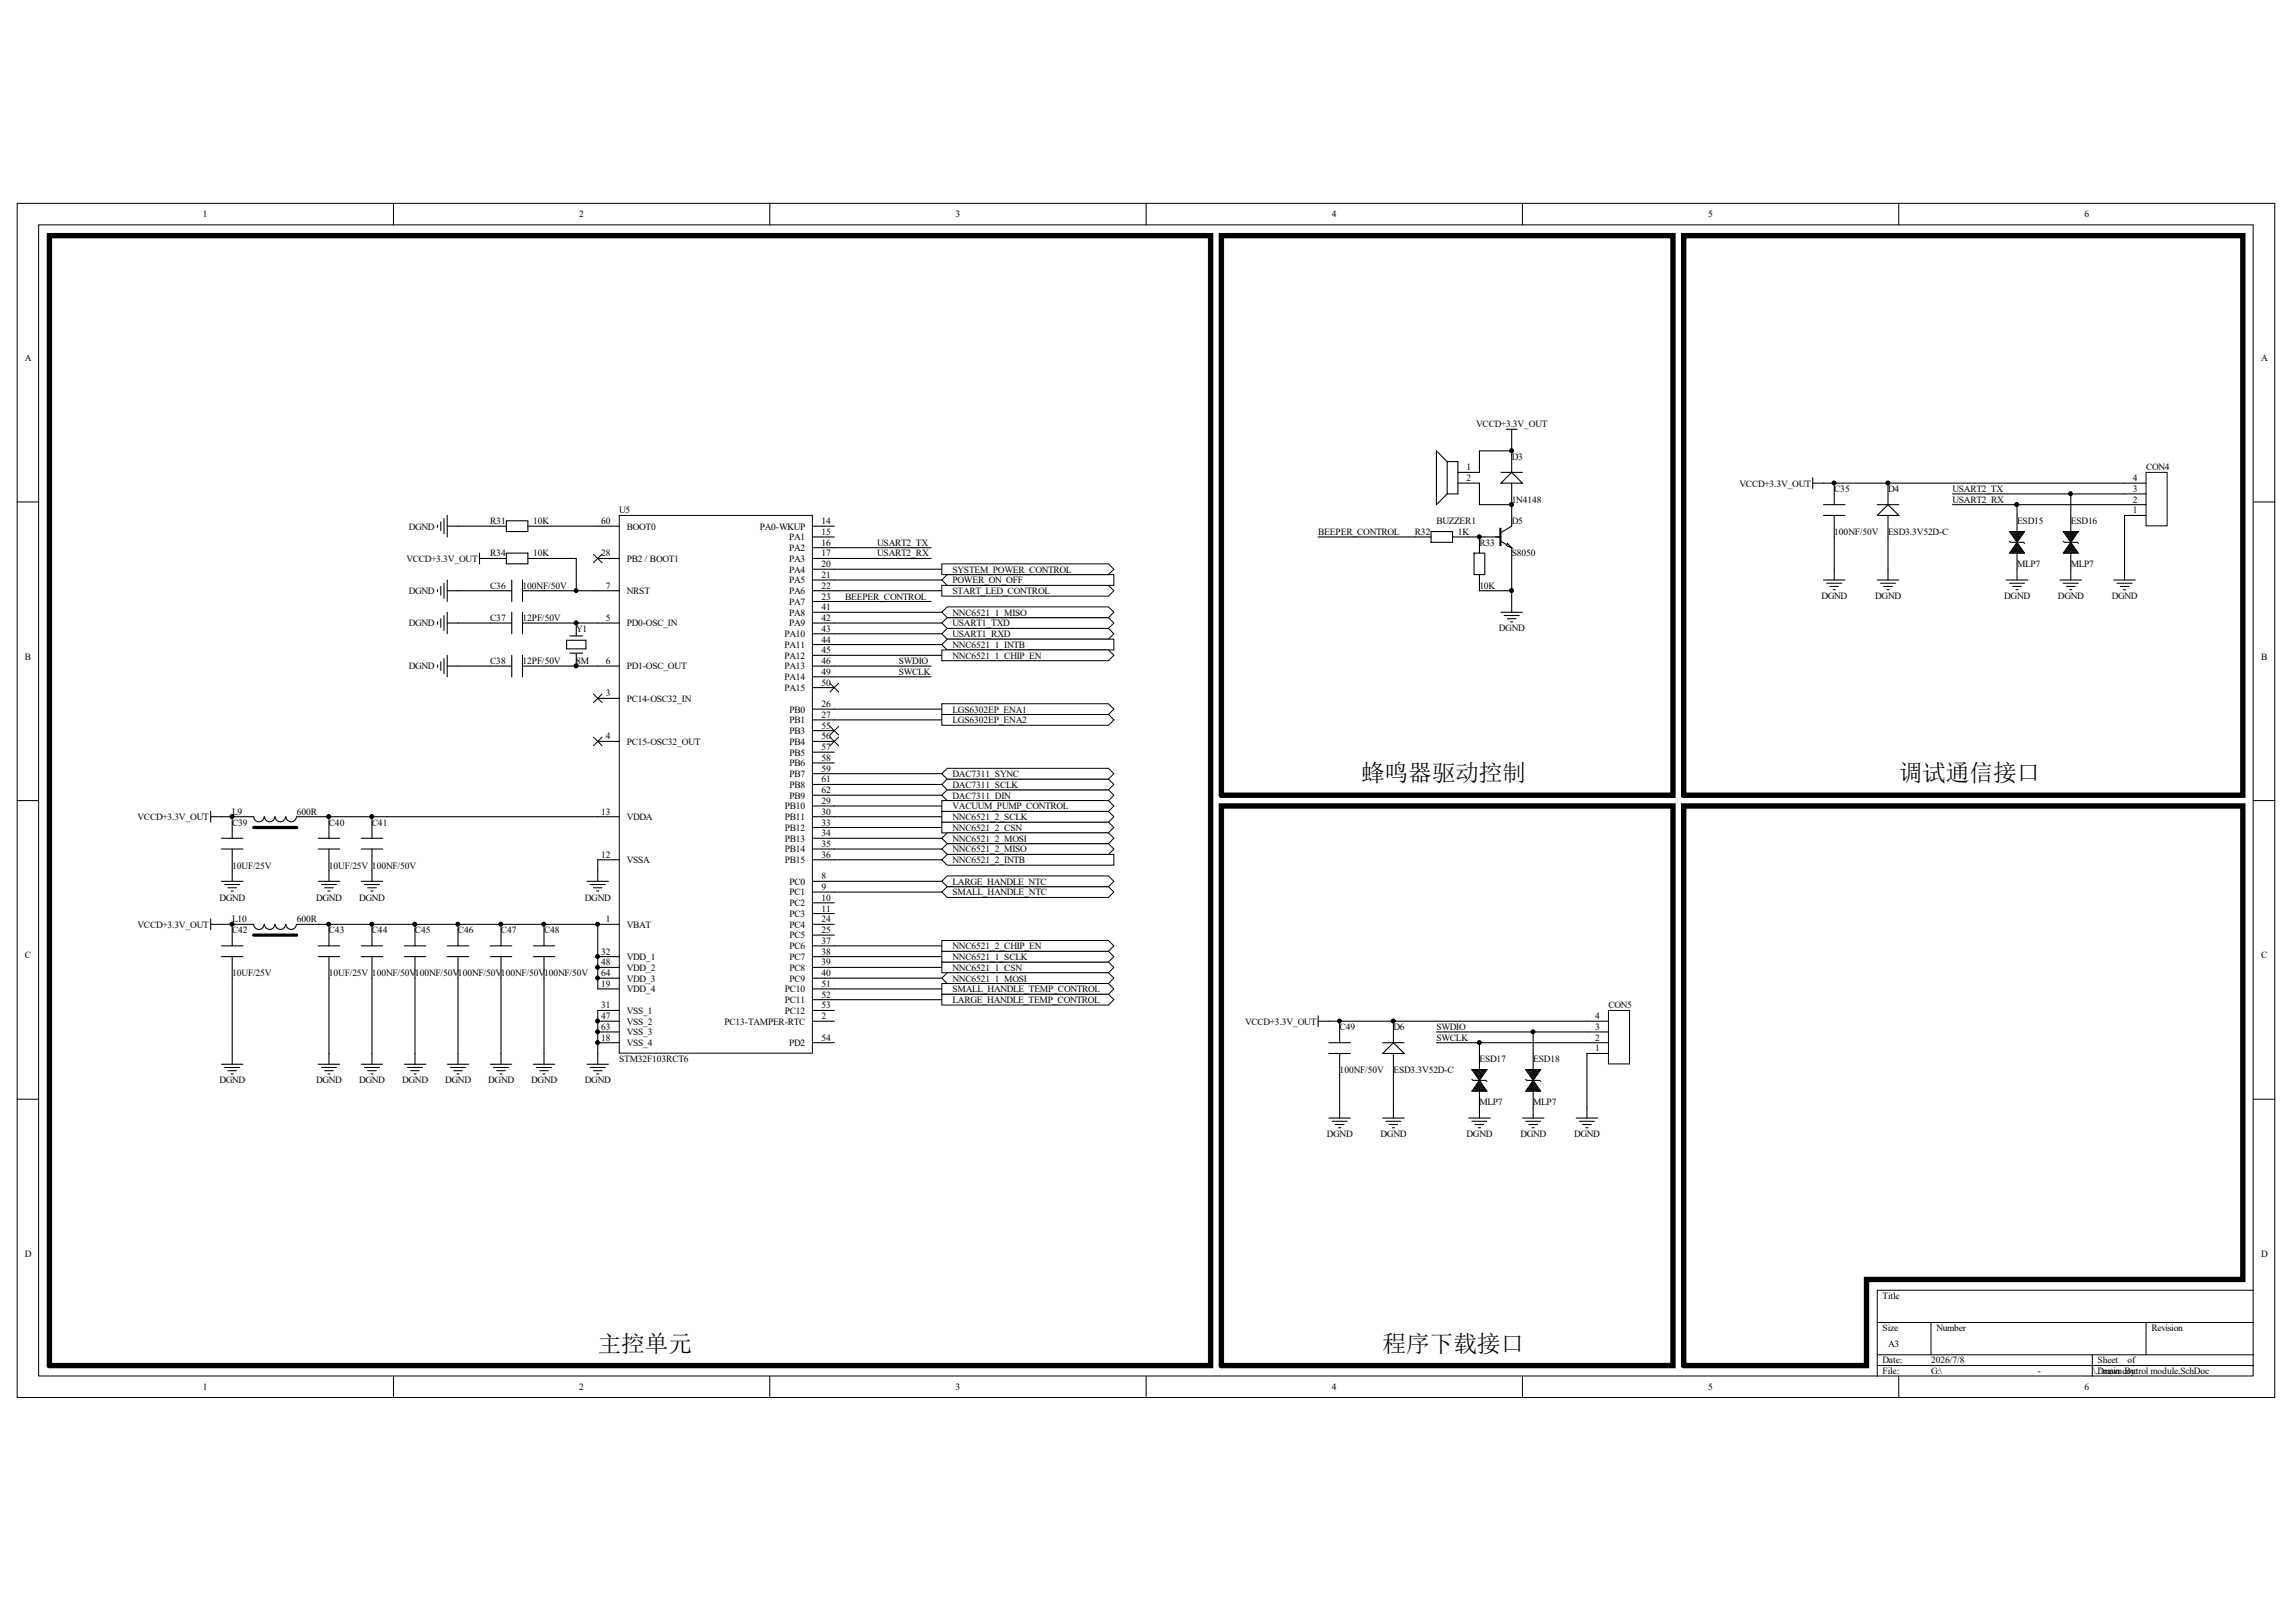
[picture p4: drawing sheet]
<svg xmlns="http://www.w3.org/2000/svg" width="288mm" height="201mm" viewBox="0 0 288 201" stroke-linecap="round" stroke-linejoin="round" font-family="sans-serif">
<defs><g id="words">
<g font-size="3">
<text x="170.7" y="97.9">蜂鸣器驱动控制</text>
<text x="238.1" y="97.9">调试通信接口</text>
<text x="74.9" y="169.4">主控单元</text>
<text x="173.4" y="169.4">程序下载接口</text>
</g>
<g font-size="1.2">
<text x="25.4" y="27.3">1</text>
<text x="72.6" y="27.3">2</text>
<text x="119.8" y="27.3">3</text>
<text x="167" y="27.3">4</text>
<text x="214.2" y="27.3">5</text>
<text x="261.4" y="27.3">6</text>
<text x="3.1" y="45.3">A</text>
<text x="283.5" y="45.3">A</text>
<text x="185.1" y="53.6">VCCD+3.3V_OUT</text>
<text x="183.9" y="59">1</text>
<text x="189.5" y="57.6">D3</text>
<text x="269.1" y="59">CON4</text>
<text x="61.5" y="65.7">R31</text>
<text x="66.9" y="65.7">10K</text>
<text x="75.4" y="65.7">60</text>
<text x="77.6" y="64.4">U5</text>
<text x="103" y="65.7">14</text>
<text x="180.1" y="65.7">BUZZER1</text>
<text x="183.9" y="60.3">2</text>
<text x="189.5" y="65.7">D5</text>
<text x="189.5" y="63">1N4148</text>
<text x="218.1" y="61">VCCD+3.3V_OUT</text>
<text x="230" y="61.7">C35</text>
<text x="236.7" y="61.7">D4</text>
<text x="244.8" y="61.7">USART2_TX</text>
<text x="244.8" y="63">USART2_RX</text>
<text x="252.9" y="65.7">ESD15</text>
<text x="259.6" y="65.7">ESD16</text>
<text x="267.4" y="64.4">1</text>
<text x="267.4" y="63">2</text>
<text x="267.4" y="61.7">3</text>
<text x="267.4" y="60.3">4</text>
<text x="51" y="70.4">VCCD+3.3V_OUT</text>
<text x="51.2" y="66.4">DGND</text>
<text x="61.5" y="69.8">R34</text>
<text x="66.9" y="69.8">10K</text>
<text x="75.4" y="69.8">28</text>
<text x="78.6" y="70.4">PB2 / BOOT1</text>
<text x="78.6" y="66.4">BOOT0</text>
<text x="95.3" y="66.4">PA0-WKUP</text>
<text x="98.9" y="67.7">PA1</text>
<text x="98.9" y="69.1">PA2</text>
<text x="98.9" y="70.4">PA3</text>
<text x="98.9" y="71.8">PA4</text>
<text x="103" y="67.1">15</text>
<text x="103" y="68.4">16</text>
<text x="103" y="69.8">17</text>
<text x="103" y="71.1">20</text>
<text x="110" y="68.4">USART2_TX</text>
<text x="110" y="69.8">USART2_RX</text>
<text x="119.4" y="71.8">SYSTEM_POWER_CONTROL</text>
<text x="165.3" y="67.1">BEEPER_CONTROL</text>
<text x="177.4" y="67.1">R32</text>
<text x="182.8" y="67.1">1K</text>
<text x="185.5" y="68.4">R33</text>
<text x="189.5" y="69.8">S8050</text>
<text x="230" y="67.1">100NF/50V</text>
<text x="236.7" y="67.1">ESD3.3V52D-C</text>
<text x="252.9" y="71.1">MLP7</text>
<text x="259.6" y="71.1">MLP7</text>
<text x="51.2" y="74.5">DGND</text>
<text x="61.5" y="73.8">C36</text>
<text x="61.5" y="77.9">C37</text>
<text x="65.5" y="73.8">100NF/50V</text>
<text x="65.5" y="77.9">12PF/50V</text>
<text x="76" y="77.9">5</text>
<text x="76" y="73.8">7</text>
<text x="78.6" y="74.5">NRST</text>
<text x="98.9" y="73.1">PA5</text>
<text x="98.9" y="74.5">PA6</text>
<text x="98.9" y="75.8">PA7</text>
<text x="98.9" y="77.2">PA8</text>
<text x="103" y="72.5">21</text>
<text x="103" y="73.8">22</text>
<text x="103" y="75.2">23</text>
<text x="103" y="76.5">41</text>
<text x="103" y="77.9">42</text>
<text x="106" y="75.2">BEEPER_CONTROL</text>
<text x="119.4" y="77.2">NNC6521_1_MISO</text>
<text x="119.4" y="74.5">START_LED_CONTROL</text>
<text x="119.4" y="73.1">POWER_ON_OFF</text>
<text x="185.5" y="73.8">10K</text>
<text x="228.4" y="75.1">DGND</text>
<text x="235.1" y="75.1">DGND</text>
<text x="251.3" y="75.1">DGND</text>
<text x="258" y="75.1">DGND</text>
<text x="264.8" y="75.1">DGND</text>
<text x="3.1" y="82.7">B</text>
<text x="51.2" y="78.5">DGND</text>
<text x="51.2" y="83.9">DGND</text>
<text x="61.5" y="83.3">C38</text>
<text x="65.5" y="83.3">12PF/50V</text>
<text x="72.3" y="79.2">Y1</text>
<text x="72.3" y="83.3">8M</text>
<text x="76" y="83.3">6</text>
<text x="78.6" y="78.5">PD0-OSC_IN</text>
<text x="78.6" y="83.9">PD1-OSC_OUT</text>
<text x="98.3" y="79.9">PA10</text>
<text x="98.3" y="81.2">PA11</text>
<text x="98.3" y="82.6">PA12</text>
<text x="98.3" y="83.9">PA13</text>
<text x="98.9" y="78.5">PA9</text>
<text x="103" y="79.2">43</text>
<text x="103" y="80.6">44</text>
<text x="103" y="81.9">45</text>
<text x="103" y="83.3">46</text>
<text x="112.7" y="83.3">SWDIO</text>
<text x="119.4" y="78.5">USART1_TXD</text>
<text x="119.4" y="79.9">USART1_RXD</text>
<text x="119.4" y="81.2">NNC6521_1_INTB</text>
<text x="119.4" y="82.6">NNC6521_1_CHIP_EN</text>
<text x="187.9" y="79.2">DGND</text>
<text x="283.5" y="82.7">B</text>
<text x="76" y="87.3">3</text>
<text x="78.6" y="88">PC14-OSC32_IN</text>
<text x="98.3" y="85.3">PA14</text>
<text x="98.3" y="86.6">PA15</text>
<text x="99" y="89.3">PB0</text>
<text x="103" y="88.6">26</text>
<text x="103" y="90">27</text>
<text x="103" y="84.6">49</text>
<text x="103" y="86">50</text>
<text x="112.7" y="84.6">SWCLK</text>
<text x="119.4" y="89.3">LGS6302EP_ENA1</text>
<text x="76" y="92.7">4</text>
<text x="78.6" y="93.4">PC15-OSC32_OUT</text>
<text x="99" y="90.7">PB1</text>
<text x="99" y="92">PB3</text>
<text x="99" y="93.4">PB4</text>
<text x="99" y="94.7">PB5</text>
<text x="103" y="91.3">55</text>
<text x="103" y="92.7">56</text>
<text x="103" y="94">57</text>
<text x="103" y="95.4">58</text>
<text x="119.4" y="90.7">LGS6302EP_ENA2</text>
<text x="98.4" y="101.5">PB10</text>
<text x="99" y="96.1">PB6</text>
<text x="99" y="97.4">PB7</text>
<text x="99" y="98.8">PB8</text>
<text x="99" y="100.1">PB9</text>
<text x="103" y="100.8">29</text>
<text x="103" y="96.7">59</text>
<text x="103" y="98.1">61</text>
<text x="103" y="99.4">62</text>
<text x="119.4" y="100.1">DAC7311_DIN</text>
<text x="119.4" y="98.8">DAC7311_SCLK</text>
<text x="119.4" y="97.4">DAC7311_SYNC</text>
<text x="119.4" y="101.5">VACUUM_PUMP_CONTROL</text>
<text x="17.2" y="102.8">VCCD+3.3V_OUT</text>
<text x="29.1" y="102.1">L9</text>
<text x="29.1" y="103.5">C39</text>
<text x="37.2" y="102.1">600R</text>
<text x="41.2" y="103.5">C40</text>
<text x="46.6" y="103.5">C41</text>
<text x="75.4" y="107.5">12</text>
<text x="75.4" y="102.1">13</text>
<text x="78.6" y="102.8">VDDA</text>
<text x="98.4" y="102.8">PB11</text>
<text x="98.4" y="104.2">PB12</text>
<text x="98.4" y="105.5">PB13</text>
<text x="98.4" y="106.9">PB14</text>
<text x="103" y="102.1">30</text>
<text x="103" y="103.5">33</text>
<text x="103" y="104.8">34</text>
<text x="103" y="106.2">35</text>
<text x="103" y="107.5">36</text>
<text x="119.4" y="104.2">NNC6521_2_CSN</text>
<text x="119.4" y="102.8">NNC6521_2_SCLK</text>
<text x="119.4" y="106.9">NNC6521_2_MISO</text>
<text x="119.4" y="105.5">NNC6521_2_MOSI</text>
<text x="27.5" y="112.9">DGND</text>
<text x="29.1" y="108.9">10UF/25V</text>
<text x="39.6" y="112.9">DGND</text>
<text x="41.2" y="108.9">10UF/25V</text>
<text x="45" y="112.9">DGND</text>
<text x="46.6" y="108.9">100NF/50V</text>
<text x="73.3" y="112.9">DGND</text>
<text x="78.6" y="108.2">VSSA</text>
<text x="98.4" y="108.2">PB15</text>
<text x="99" y="110.9">PC0</text>
<text x="99" y="112.3">PC1</text>
<text x="99" y="113.6">PC2</text>
<text x="103" y="110.2">8</text>
<text x="103" y="111.6">9</text>
<text x="103" y="112.9">10</text>
<text x="119.4" y="108.2">NNC6521_2_INTB</text>
<text x="119.4" y="112.3">SMALL_HANDLE_NTC</text>
<text x="119.4" y="110.9">LARGE_HANDLE_NTC</text>
<text x="17.2" y="116.3">VCCD+3.3V_OUT</text>
<text x="29.1" y="115.6">L10</text>
<text x="29.1" y="117">C42</text>
<text x="37.2" y="115.6">600R</text>
<text x="41.2" y="117">C43</text>
<text x="46.6" y="117">C44</text>
<text x="52" y="117">C45</text>
<text x="57.4" y="117">C46</text>
<text x="62.8" y="117">C47</text>
<text x="68.2" y="117">C48</text>
<text x="75.4" y="119.7">32</text>
<text x="76" y="115.6">1</text>
<text x="78.6" y="116.3">VBAT</text>
<text x="99" y="115">PC3</text>
<text x="99" y="116.3">PC4</text>
<text x="99" y="117.7">PC5</text>
<text x="99" y="119">PC6</text>
<text x="103" y="114.3">11</text>
<text x="103" y="115.6">24</text>
<text x="103" y="117">25</text>
<text x="103" y="118.3">37</text>
<text x="103" y="119.7">38</text>
<text x="119.4" y="119">NNC6521_2_CHIP_EN</text>
<text x="3.1" y="120.1">C</text>
<text x="29.1" y="122.4">10UF/25V</text>
<text x="41.2" y="122.4">10UF/25V</text>
<text x="46.6" y="122.4">100NF/50V100NF/50V</text>
<text x="57.4" y="122.4">100NF/50V100NF/50V</text>
<text x="68.2" y="122.4">100NF/50V</text>
<text x="75.4" y="123.7">19</text>
<text x="75.4" y="121">48</text>
<text x="75.4" y="122.4">64</text>
<text x="78.6" y="124.4">VDD_4</text>
<text x="78.6" y="120.4">VDD_1</text>
<text x="78.6" y="121.7">VDD_2</text>
<text x="78.6" y="123">VDD_3</text>
<text x="98.4" y="124.4">PC10</text>
<text x="98.4" y="125.7">PC11</text>
<text x="99" y="120.4">PC7</text>
<text x="99" y="121.7">PC8</text>
<text x="99" y="123">PC9</text>
<text x="103" y="121">39</text>
<text x="103" y="122.4">40</text>
<text x="103" y="123.7">51</text>
<text x="103" y="125.1">52</text>
<text x="119.4" y="121.7">NNC6521_1_CSN</text>
<text x="119.4" y="120.4">NNC6521_1_SCLK</text>
<text x="119.4" y="123">NNC6521_1_MOSI</text>
<text x="119.4" y="124.4">SMALL_HANDLE_TEMP_CONTROL</text>
<text x="119.4" y="125.7">LARGE_HANDLE_TEMP_CONTROL</text>
<text x="283.5" y="120.1">C</text>
<text x="75.4" y="130.5">18</text>
<text x="75.4" y="126.4">31</text>
<text x="75.4" y="127.8">47</text>
<text x="75.4" y="129.1">63</text>
<text x="78.6" y="131.1">VSS_4</text>
<text x="78.6" y="127.1">VSS_1</text>
<text x="78.6" y="128.4">VSS_2</text>
<text x="78.6" y="129.8">VSS_3</text>
<text x="90.8" y="128.4">PC13-TAMPER-RTC</text>
<text x="98.4" y="127.1">PC12</text>
<text x="98.9" y="131.1">PD2</text>
<text x="103" y="127.8">2</text>
<text x="103" y="126.4">53</text>
<text x="103" y="130.5">54</text>
<text x="156.1" y="128.4">VCCD+3.3V_OUT</text>
<text x="168" y="129.1">C49</text>
<text x="174.7" y="129.1">D6</text>
<text x="180.1" y="129.1">SWDIO</text>
<text x="180.1" y="130.5">SWCLK</text>
<text x="200" y="131.8">1</text>
<text x="200" y="130.5">2</text>
<text x="200" y="129.1">3</text>
<text x="200" y="127.8">4</text>
<text x="201.7" y="126.4">CON5</text>
<text x="27.5" y="135.8">DGND</text>
<text x="39.6" y="135.8">DGND</text>
<text x="45" y="135.8">DGND</text>
<text x="50.4" y="135.8">DGND</text>
<text x="55.8" y="135.8">DGND</text>
<text x="61.2" y="135.8">DGND</text>
<text x="66.6" y="135.8">DGND</text>
<text x="73.3" y="135.8">DGND</text>
<text x="77.6" y="133.2">STM32F103RCT6</text>
<text x="168" y="134.5">100NF/50V</text>
<text x="174.7" y="134.5">ESD3.3V52D-C</text>
<text x="185.5" y="133.2">ESD17</text>
<text x="192.2" y="133.2">ESD18</text>
<text x="166.4" y="142.6">DGND</text>
<text x="173.1" y="142.6">DGND</text>
<text x="183.9" y="142.6">DGND</text>
<text x="185.5" y="138.6">MLP7</text>
<text x="190.6" y="142.6">DGND</text>
<text x="192.2" y="138.6">MLP7</text>
<text x="197.4" y="142.6">DGND</text>
<text x="3.1" y="157.6">D</text>
<text x="283.5" y="157.6">D</text>
<text x="236" y="162.8">Title</text>
<text x="236" y="166.9">Size</text>
<text x="242.8" y="166.9">Number</text>
<text x="269.7" y="166.9">Revision</text>
<text x="236" y="170.9">Date:</text>
<text x="236" y="172.2">File:</text>
<text x="236.7" y="168.9">A3</text>
<text x="242.1" y="170.9">2026/7/8</text>
<text x="242.1" y="172.2">G:\</text>
<text x="255.5" y="172.2">-</text>
<text x="262.4" y="172.2">\..\main control module.SchDoc</text>
<text x="263" y="170.9">Sheet</text>
<text x="263" y="172.2">Drawn By:</text>
<text x="266.8" y="170.9">of</text>
<text x="25.4" y="174.3">1</text>
<text x="72.6" y="174.3">2</text>
<text x="119.8" y="174.3">3</text>
<text x="167" y="174.3">4</text>
<text x="214.2" y="174.3">5</text>
<text x="261.4" y="174.3">6</text>
</g>
</g></defs>
<g fill="#fff" stroke="#000" stroke-width=".13">
<path d="M2.2 25.5h283v149.7h-283z"/>
<path d="M4.8 28.2h277.7v144.3h-277.7z"/>
</g>
<g fill="none" stroke="#000" stroke-width=".13">
<path d="M49.3 25.5v2.7M96.5 25.5v2.7M143.7 25.5v2.7M190.9 25.5v2.7M238.1 25.5v2.7M2.2 62.9h2.6M282.5 62.9h2.7M2.2 100.4h2.6M282.5 100.4h2.7M2.2 137.8h2.6M282.5 137.8h2.7M49.3 172.5v2.7"/>
<path d="M96.5 172.5v2.7M143.7 172.5v2.7M190.9 172.5v2.7M235.4 165.8h47.1M235.4 169.8h47.1M235.4 171.2h47.1M238.1 172.5v2.7M242.1 165.8v4M262.3 169.8v2.7M269.1 165.8v4M282.5 161.7h-47.1v10.8"/>
</g>
<g fill="#fff" stroke="#000" stroke-width=".13">
<path d="M118.8 77.4h20.2l.7 .7-.7 .7h-20.2l-.7-.7z" fill-rule="evenodd"/>
<path d="M118.8 78.8h20.2l.7 .7-.7 .6h-20.2l-.7-.6z" fill-rule="evenodd"/>
</g>
<g fill="none" stroke="#000" stroke-width=".13">
<path d="M54.9 65.8v.3M54.9 78v.2M55.3 65.4v1.1M55.3 77.6v1M55.7 65v1.9M55.7 77.2v1.9M56.1 66h1.3M56.1 64.6v2.7M56.1 76.8v2.7M56.1 78.1h1.3M60.1 69.3v1.4M60.1 70h3.4"/>
<path d="M61.5 66h2M61.5 74.1h2.7M61.5 78.1h2.7M63.5 65.3h2.7v1.3h-2.7zM63.5 69.3h2.7v1.4h-2.7zM64.2 72.7v2.7M64.2 76.8v2.7M65.5 74.1h9.4M65.5 72.7v2.7M65.5 76.8v2.7M65.5 78.1h9.4M66.2 66h8.7"/>
<path d="M66.2 70h2M71.4 79.7h1.7M72.3 78.1v1.6M74.4 69.5l1.1 1.1M75.5 69.5l-1.1 1.1M54.9 83.4v.2M55.3 83v1M55.7 82.6v1.8M56.1 82.2v2.7M56.1 83.5h1.3M61.5 83.5h2.7M64.2 82.2v2.7"/>
<path d="M65.5 82.2v2.7M65.5 83.5h9.4M71 80.3h2.5v1h-2.5zM71.4 81.9h1.7M72.3 81.9v1.6M74.4 87l1.1 1.1M74.4 92.4l1.1 1.1M75.5 87l-1.1 1.1M75.5 92.4l-1.1 1.1M26.4 101.7v1.4M26.4 115.2v1.4M33.1 115.9a.65 .65 0 0 1-.6 .6 .65 .65 0 0 1-.7-.6h-5.4"/>
<path d="M33.1 102.4a.65 .65 0 0 1-.6 .6 .65 .65 0 0 1-.7-.6h-5.4M34.5 115.9a.65 .65 0 0 1-.7 .6 .65 .65 0 0 1-.6-.6M34.5 102.4a.65 .65 0 0 1-.7 .6 .65 .65 0 0 1-.6-.6M35.8 115.9a.65 .65 0 0 1-.6 .6 .65 .65 0 0 1-.7-.6M35.8 102.4a.65 .65 0 0 1-.6 .6 .65 .65 0 0 1-.7-.6M37.2 115.9a.65 .65 0 0 1-.7 .6 .65 .65 0 0 1-.6-.6M37.2 102.4a.65 .65 0 0 1-.7 .6 .65 .65 0 0 1-.6-.6M37.2 115.9h2.7M37.2 102.4h37.7M39.9 119.9h2.7M39.9 118.6h2.7M39.9 106.4h2.7"/>
<path d="M39.9 105.1h2.7M39.9 110.5h2.7M40.3 110.9h1.9M40.7 111.3h1.1M41.1 111.7h.3M41.2 102.4v2.7M41.2 106.4v4.1M41.2 115.9v2.7M41.2 119.9v13.5M45.3 119.9h2.7M45.3 118.6h2.7M45.3 106.4h2.7"/>
<path d="M45.3 105.1h2.7M45.3 110.5h2.7M45.7 110.9h1.9M46.1 111.3h1.1M46.5 111.7h.3M46.6 102.4v2.7M46.6 106.4v4.1M46.6 115.9v2.7M46.6 119.9v13.5M50.7 119.9h2.7M50.7 118.6h2.7M52 115.9v2.7"/>
<path d="M52 119.9v13.5M56.1 119.9h2.7M56.1 118.6h2.7M57.4 115.9v2.7M57.4 119.9v13.5M61.5 119.9h2.7M61.5 118.6h2.7M62.8 115.9v2.7M62.8 119.9v13.5M66.9 119.9h2.7M66.9 118.6h2.7M68.2 115.9v2.7"/>
<path d="M68.2 119.9v13.5M73.6 110.5h2.7M74 110.9h1.9M74.4 111.3h1.1M74.8 111.7h.3M74.9 107.8v2.7M39.9 133.4h2.7M40.3 133.8h1.9M40.7 134.2h1.1M41.1 134.6h.3M45.3 133.4h2.7M45.7 133.8h1.9"/>
<path d="M46.1 134.2h1.1M46.5 134.6h.3M50.7 133.4h2.7M51.1 133.8h1.9M51.5 134.2h1.1M51.9 134.6h.3M56.1 133.4h2.7M56.5 133.8h1.9M56.9 134.2h1.1M57.3 134.6h.3M61.5 133.4h2.7M61.9 133.8h1.9"/>
<path d="M62.3 134.2h1.1M62.7 134.6h.2M66.9 133.4h2.7M67.3 133.8h1.8M67.7 134.2h1M68.1 134.6h.2M73.6 133.4h2.7M74 133.8h1.9M74.4 134.2h1.1M74.8 134.6h.3M74.9 126.7v6.7"/>
</g>
<path d="M31.8 117.2h5.4M31.8 103.7h5.4" fill="none" stroke="#000" stroke-width=".4"/>
<path d="M77.6 64.6h24.3v67.4h-24.3z" fill="#fff" stroke="#000" stroke-width=".13"/>
<g fill="none" stroke="#000" stroke-width=".13">
<path d="M54.9 73.9v.3M55.3 73.5v1.1M55.7 73.1v1.9M56.1 74.1h5.4M56.1 72.7v2.7M57.4 78.1h4.1M57.4 66h4.1M68.2 70h4.1v4.1M74.9 78.1h2.7M74.9 74.1h2.7M74.9 66h2.7M74.9 70h2.7"/>
<path d="M101.9 78.1h16.2M101.9 74.1h16.2M101.9 66h2.7M101.9 67.3h2.7M101.9 68.7h14.8M101.9 70h14.8M101.9 71.4h16.2M101.9 72.7h16.2M101.9 75.4h14.8M101.9 76.8h16.2M101.9 79.5h16.2M57.4 83.5h4.1"/>
<path d="M74.9 87.5h2.7M74.9 92.9h2.7M74.9 83.5h2.7M101.9 92.9h2.7M101.9 83.5h14.8M101.9 88.9h16.2M101.9 90.2h16.2M101.9 80.8h16.2M101.9 82.2h16.2M101.9 84.9h14.8M101.9 86.2h2.7M101.9 91.6h2.7"/>
<path d="M101.9 94.3h2.7M101.9 95.6h2.7M101.9 97h16.2M101.9 98.3h16.2M101.9 99.7h16.2M104.1 85.7l1 1M104.1 91.1l1 1M104.1 92.4l1 1.1M105.1 85.7l-1 1M105.1 91.1l-1 1M105.1 92.4l-1 1.1M27.8 110.5h2.7"/>
<path d="M27.8 119.9h2.7M27.8 105.1h2.7M27.8 106.4h2.7M27.8 118.6h2.7M28.2 110.9h1.9M28.6 111.3h1.1M29 111.7h.2M29.1 102.4v2.7M29.1 106.4v4.1M29.1 115.9v2.7M29.1 119.9v13.5M39.9 115.9h35v8.1h2.7"/>
<path d="M74.9 115.9h2.7M74.9 107.8h2.7M74.9 102.4h2.7M74.9 119.9h2.7M101.9 115.9h2.7M101.9 110.5h16.2M101.9 111.8h16.2M101.9 113.2h2.7M101.9 114.5h2.7M101.9 107.8h16.2M101.9 102.4h16.2M101.9 117.2h2.7"/>
<path d="M101.9 101h16.2M101.9 119.9h16.2M101.9 103.7h16.2M101.9 105.1h16.2M101.9 106.4h16.2M101.9 118.6h16.2M27.8 133.4h2.7M28.2 133.8h1.9M28.6 134.2h1.1M29 134.6h.2M74.9 128h2.7M74.9 130.7h2.7"/>
<path d="M74.9 126.7h2.7M74.9 121.3h2.7M74.9 122.6h2.7M74.9 129.4h2.7M101.9 128h2.7M101.9 130.7h2.7M101.9 124h16.2M101.9 126.7h2.7M101.9 121.3h16.2M101.9 122.6h16.2M101.9 125.3h16.2M165.3 128h33.7"/>
<path d="M165.3 127.3v1.4M166.6 130.7h2.7M166.6 132.1h2.7M168 128v2.7M168 132.1v2.7M168 138.8v1.4M173.4 130.7h2.7M174.7 130.7l1.4 1.4h-2.7zM174.7 128v2.7M174.7 132.1v2.7M174.7 138.8v1.4M180.1 130.7h18.9"/>
<path d="M180.1 129.4h18.9M199 132.1v8.1M166.6 140.2h2.7M167 140.6h1.9M167.4 141h1.1M167.8 141.4h.3M173.4 140.2h2.7M173.8 140.6h1.8M174.2 141h1M174.6 141.4h.2M197.6 140.2h2.7M198 140.6h1.9"/>
<path d="M198.4 141h1.1M198.8 141.4h.3"/>
</g>
<path d="M6.2 29.5h145.6v141.7h-145.6z" fill="none" stroke="#000" stroke-width=".67"/>
<path d="M201.7 126.7h2.6v6.7h-2.6z" fill="#fff" stroke="#000" stroke-width=".13"/>
<path d="M186.2 67.3h2M188.2 67.9l1.3 .8v1.3M189.5 64.6v1.4l-1.3 .8M199 132.1h2.7M199 130.7h2.7M199 129.4h2.7M199 128h2.7" fill="none" stroke="#000" stroke-width=".13"/>
<path d="M153.1 29.5h56.7v70.2h-56.7zM153.1 101h56.7v70.2h-56.7z" fill="none" stroke="#000" stroke-width=".67"/>
<g fill="#fff" stroke="#000" stroke-width=".13">
<path d="M189 68.1l.5 .6-.6-.3z"/>
<path d="M188 66.2h.2v2.2h-.2z" fill-rule="evenodd"/>
</g>
<g fill="none" stroke="#000" stroke-width=".13">
<path d="M188.2 59.2h2.7M188.9 53.8h1.3M189.5 59.2l1.4 1.4h-2.7zM189.5 53.8v1.4M189.5 56.5v2.7M227.3 59.9v1.3M165.3 67.3h14.1M179.4 66.6h2.7v1.4h-2.7zM182.1 67.3h4.1M184.8 69.3h1.4v2.7h-1.4zM185.5 67.3v2M188.2 76.8h2.7"/>
<path d="M188.6 77.2h1.9M189 77.6h1.1M189.4 78h.3M189.5 70v4.1h-4v-2.1M189.5 60.6v2.7M189.5 74.1v2.7M227.3 60.6h39.1M228.6 63.3h2.7M228.6 72.7h2.7M228.6 64.6h2.7M229 73.1h1.9M229.4 73.5h1.1"/>
<path d="M229.8 73.9h.3M230 60.6v2.7M230 64.6v2.7M230 71.4v1.3M235.4 63.3h2.7M235.4 72.7h2.7M235.8 73.1h1.9M236.2 73.5h1.1M236.6 73.9h.2M236.7 63.3l1.4 1.3h-2.7zM236.7 60.6v2.7M236.7 64.6v2.7"/>
<path d="M236.7 71.4v1.3M244.8 61.9h21.6M244.8 63.3h21.6M265 72.7h2.7M265.4 73.1h1.9M265.8 73.5h1.1M266.2 73.9h.3M266.4 64.6v8.1M168 134.8v4M174.7 134.8v4M184.5 134.1h1.9l-.9 1.3zM184.5 135.3l.2 .1h1.6l.1 .2"/>
<path d="M184.7 136.8l.8-1.2 .8 1.2M184.7 134.1l.8 1.2 .8-1.2M184.8 134.1l.7 1.1M184.9 134.1l.7 1.1M185.1 134.1l.5 .9M185.2 135.8l.6 1M185.2 136l.4 .8M185.2 136.1l-.4 .7M185.2 134.1l.6 .9M185.4 135.7l.6 1.1M185.4 135.8l.5 1M185.4 136.1l-.5 .7"/>
<path d="M185.4 136.3l-.3 .5M185.4 136.4l-.2 .4M185.4 134.1l.4 .8M185.5 135.4l.9 1.4h-1.9zM185.5 130.7v3.5M185.5 136.7v3.5M185.5 135.7l.7 1.1M185.5 136.4l-.1 .4M185.6 134.1l-.1 .4M185.8 134.1l-.2 .4M185.9 134.1l-.3 .5M186 134.1l-.4 .7"/>
<path d="M186.2 134.1l-.4 .7M191.3 134.1h1.9l-1 1.3zM191.3 135.3l.1 .1h1.6l.2 .2M191.4 136.8l.8-1.2 .8 1.2M191.4 134.1l.8 1.2 .8-1.2M191.6 134.1l.6 1.1M191.7 134.1l.7 1.1M191.8 134.1l.6 .9M192 135.8l.5 1M192 136l.4 .8M192 136.1l-.4 .7M192 134.1l.5 .9"/>
<path d="M192.1 135.7l.7 1.1M192.1 135.8l.5 1M192.1 136.1l-.4 .7M192.1 136.3l-.3 .5M192.1 136.4l-.1 .4M192.1 134.1l.4 .8M192.2 135.4l1 1.4h-1.9zM192.2 129.4v4.8M192.2 136.7v3.5M192.2 135.7l.7 1.1M192.2 136.4l-.1 .4M192.4 134.1l-.2 .4"/>
<path d="M192.5 134.1l-.1 .4M192.6 134.1l-.2 .5M192.8 134.1l-.4 .7M192.9 134.1l-.4 .7M184.1 140.2h2.7M184.5 140.6h1.9M184.9 141h1.1M185.4 141.4h.2M190.9 140.2h2.7M191.3 140.6h1.9M191.7 141h1.1M192.1 141.4h.3"/>
</g>
<path d="M211.1 29.5h70.1v70.2h-70.1zM211.1 101h70.1v59.4h-47.2v10.8h-22.9z" fill="none" stroke="#000" stroke-width=".67"/>
<path d="M269.1 59.2h2.6v6.7h-2.6z" fill="#fff" stroke="#000" stroke-width=".13"/>
<g fill="none" stroke="#000" stroke-width=".13">
<path d="M230 67.3v4.1M236.7 67.3v4.1M251.5 72.7h2.7M251.9 66.6h1.9l-.9 1.4zM251.9 67.9l.2 .1h1.6l.1 .1M251.9 73.1h1.9M252.1 69.3l.8-1.2 .8 1.2M252.1 66.6l.8 1.3 .8-1.3M252.2 66.6l.7 1.1M252.4 66.6l.6 1.1M252.4 73.5h1M252.5 66.6l.5 1"/>
<path d="M252.6 68.4l.6 .9M252.6 68.5l.4 .8M252.6 68.7l-.4 .6M252.6 66.6l.6 1M252.8 68.3l.6 1M252.8 68.4l.5 .9M252.8 68.7l-.4 .6M252.8 68.8l-.3 .5M252.8 68.9l-.2 .4M252.8 66.6l.4 .8M252.8 73.9h.2M252.9 68l.9 1.3h-1.9z"/>
<path d="M252.9 63.3v3.5M252.9 69.2v3.5M252.9 68.3l.7 1M252.9 68.9l-.1 .4M253 66.6l-.1 .4M253.2 66.6l-.2 .4M253.3 66.6l-.3 .6M253.4 66.6l-.4 .7M253.6 66.6l-.4 .7M258.3 72.7h2.7M258.7 66.6h1.9l-1 1.4zM258.7 67.9l.1 .1h1.6l.2 .1"/>
<path d="M258.7 73.1h1.9M258.8 69.3l.8-1.2 .8 1.2M258.8 66.6l.8 1.3 .8-1.3M259 66.6l.6 1.1M259.1 66.6l.7 1.1M259.1 73.5h1.1M259.2 66.6l.6 1M259.4 68.4l.5 .9M259.4 68.5l.4 .8M259.4 68.7l-.4 .6M259.4 66.6l.5 1M259.5 68.3l.7 1"/>
<path d="M259.5 68.4l.5 .9M259.5 68.7l-.4 .6M259.5 68.8l-.3 .5M259.5 68.9l-.1 .4M259.5 66.6l.4 .8M259.5 73.9h.3M259.6 68l1 1.3h-1.9zM259.6 61.9v4.9M259.6 69.2v3.5M259.6 68.3l.7 1M259.6 68.9l-.1 .4M259.8 66.6l-.2 .4"/>
<path d="M259.9 66.6l-.1 .4M260 66.6l-.2 .6M260.2 66.6l-.4 .7M260.3 66.6l-.4 .7M266.4 64.6h2.7M266.4 63.3h2.7M266.4 61.9h2.7M266.4 60.6h2.7"/>
</g>
<g fill="#fff" stroke="#000" stroke-width=".13">
<path d="M118.1 88.2h20.9l.7 .7-.7 .7h-20.9z" fill-rule="evenodd"/>
<path d="M118.1 89.6h20.9l.7 .6-.7 .7h-20.9z" fill-rule="evenodd"/>
<path d="M118.1 120.6h20.9l.7 .7-.7 .7h-20.9z" fill-rule="evenodd"/>
<path d="M118.1 119.3h20.9l.7 .6-.7 .7h-20.9z" fill-rule="evenodd"/>
<path d="M118.8 76.1h20.2l.7 .7-.7 .6h-20.2l-.7-.6z" fill-rule="evenodd"/>
<path d="M118.8 122h20.2l.7 .6-.7 .7h-20.2l-.7-.7z" fill-rule="evenodd"/>
<path d="M118.8 80.1h20.9v1.4h-20.9l-.7-.7z" fill-rule="evenodd"/>
<path d="M118.1 81.5h20.9l.7 .7-.7 .6h-20.9z" fill-rule="evenodd"/>
<path d="M118.1 103.1h20.9l.7 .6-.7 .7h-20.9z" fill-rule="evenodd"/>
<path d="M118.1 101.7h20.9l.7 .7-.7 .7h-20.9z" fill-rule="evenodd"/>
<path d="M118.8 105.8h20.2l.7 .6-.7 .7h-20.2l-.7-.7z" fill-rule="evenodd"/>
<path d="M118.8 104.4h20.2l.7 .7-.7 .7h-20.2l-.7-.7z" fill-rule="evenodd"/>
<path d="M118.8 107.1h20.9v1.4h-20.9l-.7-.7z" fill-rule="evenodd"/>
<path d="M118.1 117.9h20.9l.7 .7-.7 .7h-20.9z" fill-rule="evenodd"/>
<path d="M118.1 73.4h20.9l.7 .7-.7 .6h-20.9z" fill-rule="evenodd"/>
<path d="M118.8 72h20.9v1.4h-20.9l-.7-.7z" fill-rule="evenodd"/>
<path d="M118.1 123.3h20.9l.7 .7-.7 .6h-20.9z" fill-rule="evenodd"/>
<path d="M118.1 124.6h20.9l.7 .7-.7 .7h-20.9z" fill-rule="evenodd"/>
<path d="M118.8 111.2h20.2l.7 .6-.7 .7h-20.2l-.7-.7z" fill-rule="evenodd"/>
<path d="M118.8 109.8h20.2l.7 .7-.7 .7h-20.2l-.7-.7z" fill-rule="evenodd"/>
<path d="M118.8 99h20.2l.7 .7-.7 .7h-20.2l-.7-.7z" fill-rule="evenodd"/>
<path d="M118.8 97.7h20.2l.7 .6-.7 .7h-20.2l-.7-.7z" fill-rule="evenodd"/>
<path d="M118.8 96.3h20.2l.7 .7-.7 .7h-20.2l-.7-.7z" fill-rule="evenodd"/>
<path d="M118.1 70.7h20.9l.7 .7-.7 .6h-20.9z" fill-rule="evenodd"/>
<path d="M118.1 100.4h20.9l.7 .6-.7 .7h-20.9z" fill-rule="evenodd"/>
</g>
<path d="M181.4 57.9h1.4v4h-1.4zM181.4 57.9l-1.3-1.4v6.8l1.3-1.4M189.5 55.2v1.3h-4v2.7h-2.7M182.8 60.6h2.7v2.7h4v1.3" fill="none" stroke="#000" stroke-width=".13"/>
<g fill="#000" stroke="#000" stroke-width=".13">
<circle cx="189.5" cy="56.5" r=".25"/>
<circle cx="72.2" cy="74" r=".25"/>
<circle cx="72.2" cy="78.1" r=".25"/>
<circle cx="185.5" cy="67.3" r=".25"/>
<circle cx="189.5" cy="74" r=".25"/>
<circle cx="189.5" cy="63.2" r=".25"/>
<circle cx="229.9" cy="60.6" r=".25"/>
<circle cx="236.7" cy="60.5" r=".25"/>
<circle cx="252.9" cy="63.2" r=".25"/>
<circle cx="259.6" cy="61.9" r=".25"/>
<circle cx="72.2" cy="83.5" r=".25"/>
<circle cx="29.1" cy="102.4" r=".25"/>
<circle cx="29.1" cy="115.9" r=".25"/>
<circle cx="41.2" cy="102.4" r=".25"/>
<circle cx="41.2" cy="115.9" r=".25"/>
<circle cx="46.6" cy="102.4" r=".25"/>
<circle cx="46.6" cy="115.9" r=".25"/>
<circle cx="52" cy="115.9" r=".25"/>
<circle cx="57.4" cy="115.9" r=".25"/>
<circle cx="62.8" cy="115.9" r=".25"/>
<circle cx="68.2" cy="115.9" r=".25"/>
<circle cx="74.9" cy="115.9" r=".25"/>
<circle cx="74.9" cy="119.9" r=".25"/>
<circle cx="74.9" cy="130.7" r=".25"/>
<circle cx="74.9" cy="122.6" r=".25"/>
<circle cx="74.9" cy="121.3" r=".25"/>
<circle cx="74.9" cy="128" r=".25"/>
<circle cx="74.9" cy="129.4" r=".25"/>
<circle cx="167.9" cy="128" r=".25"/>
<circle cx="174.7" cy="128" r=".25"/>
<circle cx="185.5" cy="130.7" r=".25"/>
<circle cx="192.2" cy="129.4" r=".25"/>
</g>
<use href="#words"/>
</svg>
